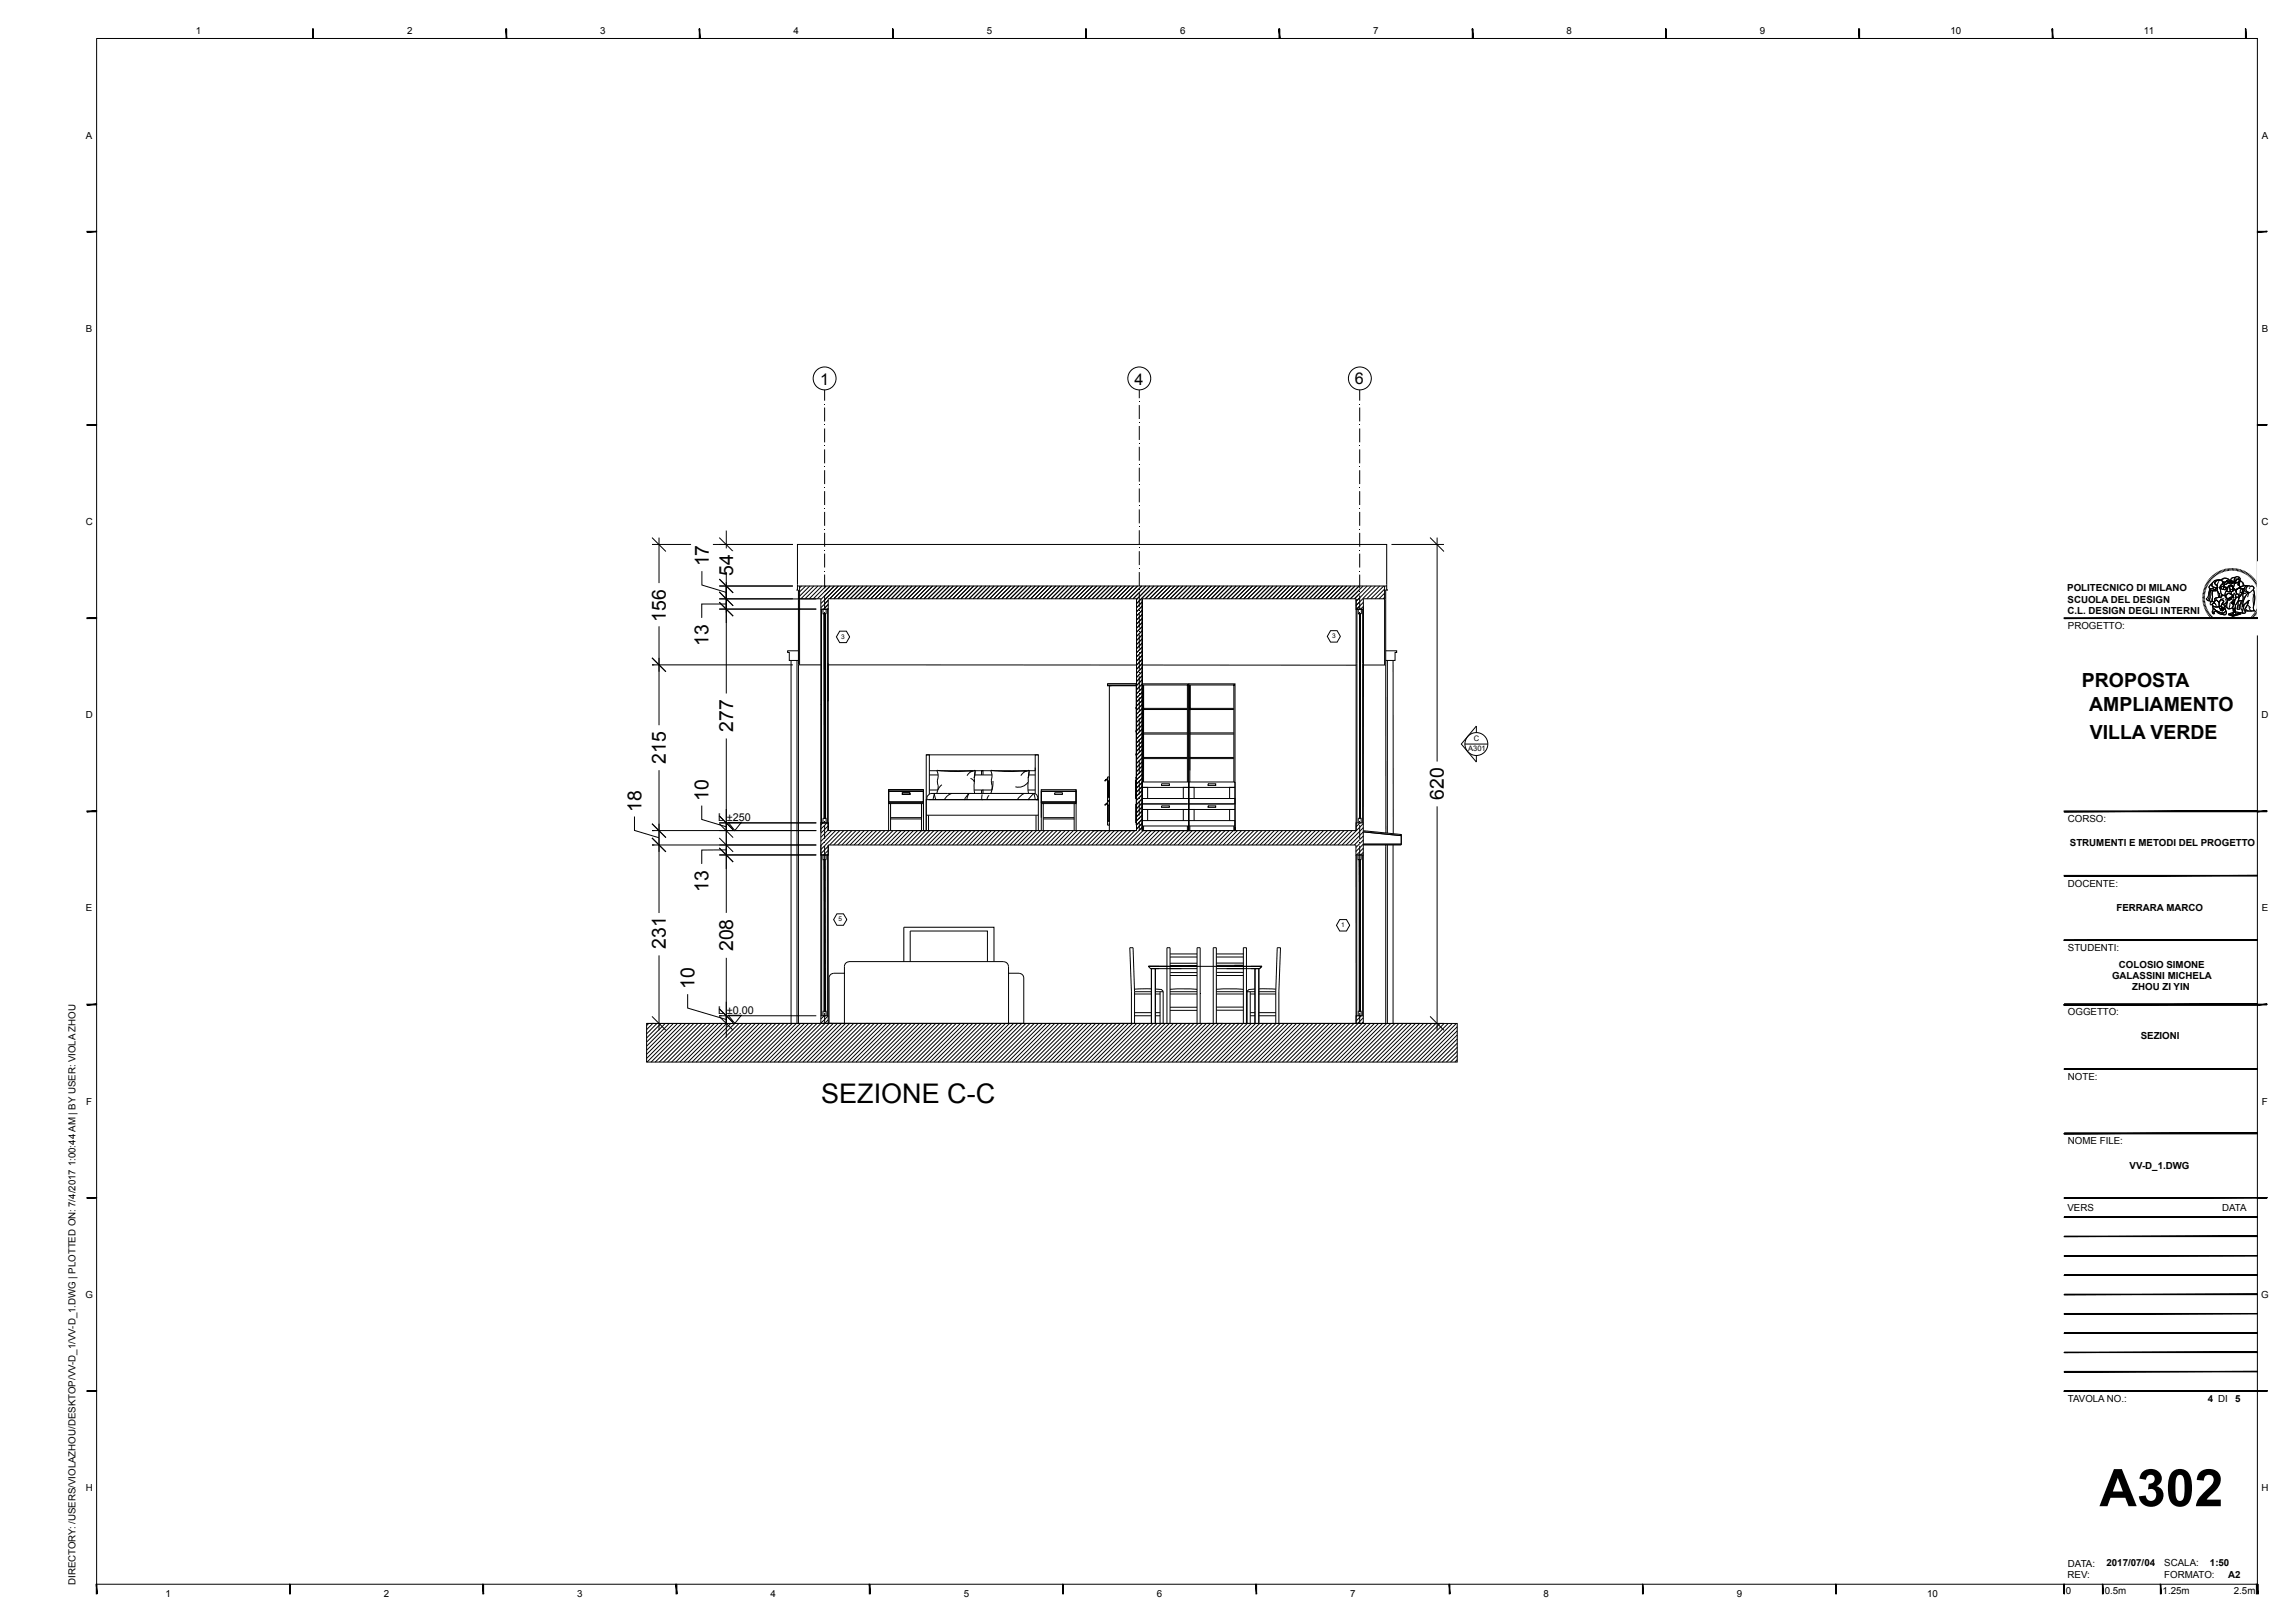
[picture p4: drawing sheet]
<svg xmlns="http://www.w3.org/2000/svg" width="594mm" height="420mm" viewBox="0 0 594 420" stroke-linecap="round" stroke-linejoin="round" font-family="sans-serif">
<defs><g id="words">
<text font-size="13.4" x="543.2" y="389.8">A302</text>
<text font-size="7" x="212.4" y="285.5">SEZIONE C-C</text>
<g font-size="5">
<text x="183.4" y="146.6" transform="rotate(-90 183.4 146.6)">17</text>
<text x="189.7" y="149.1" transform="rotate(-90 189.7 149.1)">54</text>
<text x="172.3" y="160.8" transform="rotate(-90 172.3 160.8)">156</text>
<text x="183.3" y="167.1" transform="rotate(-90 183.3 167.1)">13</text>
<text x="538.6" y="177.7">PROPOSTA</text>
<text x="540.5" y="184.1">AMPLIAMENTO</text>
<text x="189.7" y="189.4" transform="rotate(-90 189.7 189.4)">277</text>
<text x="540.7" y="191.2">VILLA VERDE</text>
<text x="172.3" y="197.6" transform="rotate(-90 172.3 197.6)">215</text>
<text x="183.3" y="207.2" transform="rotate(-90 183.3 207.2)">10</text>
<text x="373.5" y="207" transform="rotate(-90 373.5 207)">620</text>
<text x="165.9" y="210" transform="rotate(-90 165.9 210)">18</text>
<text x="183.3" y="230.7" transform="rotate(-90 183.3 230.7)">13</text>
<text x="172.3" y="245.5" transform="rotate(-90 172.3 245.5)">231</text>
<text x="189.7" y="246.2" transform="rotate(-90 189.7 246.2)">208</text>
<text x="179.7" y="256" transform="rotate(-90 179.7 256)">10</text>
</g>
<g font-size="4.2">
<text x="212.2" y="99.7">1</text>
<text x="293.5" y="99.6">4</text>
<text x="350.5" y="99.3">6</text>
</g>
<g font-size="2.8">
<text x="185.8" y="212.6">L ±250</text>
<text x="185.8" y="262.5">L ±0.00</text>
</g>
<g font-size="2.5">
<text x="50.7" y="8.8">1</text>
<text x="105.3" y="8.8">2</text>
<text x="155.3" y="8.8">3</text>
<text x="205.3" y="8.8">4</text>
<text x="255.3" y="8.8">5</text>
<text x="305.3" y="8.8">6</text>
<text x="355.3" y="8.8">7</text>
<text x="405.3" y="8.8">8</text>
<text x="455.3" y="8.8">9</text>
<text x="504.6" y="8.8">10</text>
<text x="554.7" y="8.8">11</text>
<text x="22.2" y="35.9">A</text>
<text x="585.2" y="35.9">A</text>
<text x="22.2" y="85.9">B</text>
<text x="585.2" y="85.9">B</text>
<text x="22.2" y="135.9">C</text>
<text x="585.1" y="135.9">C</text>
<text x="534.8" y="152.9">POLITECNICO DI MILANO</text>
<text x="534.9" y="155.9">SCUOLA DEL DESIGN</text>
<text x="534.9" y="159">C.L. DESIGN DEGLI INTERNI</text>
<text x="535" y="162.7">PROGETTO:</text>
<text x="22.2" y="185.9">D</text>
<text x="585.1" y="185.9">D</text>
<text x="535" y="212.7">CORSO:</text>
<text x="535.5" y="219">STRUMENTI E METODI DEL PROGETTO</text>
<text x="535" y="229.4">DOCENTE:</text>
<text x="22.2" y="235.8">E</text>
<text x="547.6" y="235.8">FERRARA MARCO</text>
<text x="585.2" y="235.8">E</text>
<text x="535" y="246.1">STUDENTI:</text>
<text x="548.2" y="250.5">COLOSIO SIMONE</text>
<text x="546.4" y="253.3">GALASSINI MICHELA</text>
<text x="551.6" y="256.3">ZHOU ZI YIN</text>
<text x="535" y="262.7">OGGETTO:</text>
<text x="553.8" y="269">SEZIONI</text>
<text x="535" y="279.4">NOTE:</text>
<text x="22.3" y="285.8">F</text>
<text x="585.2" y="285.8">F</text>
<text x="535" y="296.1">NOME FILE:</text>
<text x="550.9" y="302.5">VV-D_1.DWG</text>
<text x="534.9" y="313.4">VERS</text>
<text x="574.9" y="313.4">DATA</text>
<text x="22.1" y="335.8">G</text>
<text x="585" y="335.8">G</text>
<text x="535" y="362.9">TAVOLA NO.:</text>
<text x="571.2" y="362.9">4 DI</text>
<text x="578.3" y="362.9">5</text>
<text x="22.2" y="385.9">H</text>
<text x="585.1" y="385.9">H</text>
<text x="535" y="405.4">DATA:</text>
<text x="545" y="405.3">2017/07/04</text>
<text x="559.9" y="405.4">SCALA:</text>
<text x="571.7" y="405.3">1:50</text>
<text x="19.5" y="410.2" transform="rotate(-90 19.5 410.2)">DIRECTORY: /USERS/VIOLAZHOU/DESKTOP/VV-D_1/VV-D_1.DWG | PLOTTED ON: 7/4/2017 1:00:44 AM | BY USER: VIOLA ZHOU</text>
<text x="42.8" y="413.4">1</text>
<text x="99.3" y="413.4">2</text>
<text x="149.3" y="413.4">3</text>
<text x="199.3" y="413.4">4</text>
<text x="249.3" y="413.4">5</text>
<text x="299.3" y="413.4">6</text>
<text x="349.3" y="413.4">7</text>
<text x="399.3" y="413.4">8</text>
<text x="449.3" y="413.4">9</text>
<text x="498.6" y="413.4">10</text>
<text x="534.5" y="412.5">0</text>
<text x="534.9" y="408.3">REV:</text>
<text x="544.5" y="412.5">0.5m</text>
<text x="559.5" y="412.5">1.25m</text>
<text x="559.9" y="408.4">FORMATO:</text>
<text x="576.4" y="408.4">A2</text>
<text x="577.9" y="412.5">2.5m</text>
</g>
<g font-size="2">
<text x="381.3" y="191.9">C</text>
<text x="379.8" y="194.3">A301</text>
</g>
<g font-size="1.7">
<text x="217.7" y="165.3">3</text>
<text x="344.7" y="165.2">3</text>
<text x="216.9" y="238.4">5</text>
<text x="346.9" y="239.9">1</text>
</g>
</g></defs>
<g fill="none" stroke="#000" stroke-width=".26">
<path d="M25 10h559v400h-559zM213.3 100.9v2.8M213.3 105.5v3.6M213.3 110.9v3.6M213.3 116.3v3.6M294.7 100.9v2.1M294.7 104.8v3.6M294.7 110.2v3.6M294.7 115.6v3.6M351.8 100.9v2.8M351.8 105.5v3.6M351.8 110.9v3.6"/>
<path d="M351.8 116.3v3.6M168.7 139.1l3.6 3.6M170.5 139.1v11.8M186.1 139.1l3.6 3.6M187.9 137.3v4.6M213.3 121.7v3.6M213.3 127.1v3.6M213.3 132.5v3.6M213.3 137.9v3.6M294.7 121v3.6M294.7 126.4v3.6M294.7 131.8v3.6"/>
<path d="M294.7 137.2v3.7M351.8 121.7v3.6M351.8 127.1v3.6M351.8 132.5v3.6M351.8 137.9v3.6M370 139.1l3.6 3.6M371.8 139.1v58M168.7 140.9h36.4M181.6 147.8v3.6l6.3 1.9M186.1 155h26.3v2.7h1.9v-2.7h79.7v59.9h-79.7M186.1 151.6h19M186.1 149.8l3.6 3.6"/>
<path d="M186.1 153.2l3.6 3.6M186.1 157.6h25.1M186.1 155.8l3.6 3.6M187.9 151.6v3.4v-3.4M187.9 156.3h-6.4v3.6M187.9 155v2.6v-2.6M187.9 148.1v31.4M206.3 151.6h152.5M206.9 151.6v20.5M207.4 151.6l-.5 .5M208.4 151.6l-1.5 1.6M209.5 151.6l-2.6 2.7"/>
<path d="M210.5 151.6l-3.3 3.4M211.6 151.6l-3.3 3.4M212.5 157.7v55.2M212.7 151.6l-3.3 3.4M212.9 157.7v1.1h.8v-1.1M213.3 158.8h.2v53h-.2zM213.3 158.8v53M213.3 152l.4-.4-3.3 3.4M213.3 153.1l1.5-1.5-3.3 3.4M213.3 154.2l2.5-2.6-3.4 3.5M213.3 155.2l3.6-3.6-4.5 4.6M213.3 143.3v3.6"/>
<path d="M213.3 148.7v3.6M213.3 154.1v3.6M213.3 159.5v3.6M213.5 158.8v53M214.3 155.3l-1.9 1.9M214.3 156.4l-1.3 1.3M214.3 157.5l-.2 .2v55.2M218 151.6l-3.3 3.4M219 151.6l-3.3 3.4M220.1 151.6l-3.3 3.4M221.1 151.6l-3.3 3.4M222.2 151.6l-3.3 3.4"/>
<path d="M223.3 151.6l-3.4 3.4M224.3 151.6l-3.3 3.4M225.4 151.6l-3.3 3.4M226.5 151.6l-3.4 3.4M227.5 151.6l-3.3 3.4M228.6 151.6l-3.4 3.4M229.6 151.6l-3.3 3.4M230.7 151.6l-3.3 3.4M231.8 151.6l-3.3 3.4M232.8 151.6l-3.3 3.4M233.9 151.6l-3.3 3.4M234.9 151.6l-3.3 3.4"/>
<path d="M236 151.6l-3.3 3.4M237 151.6l-3.3 3.4M238.1 151.6l-3.3 3.4M239.2 151.6l-3.3 3.4M240.2 151.6l-3.3 3.4M241.3 151.6l-3.3 3.4M242.4 151.6l-3.4 3.4M243.4 151.6l-3.3 3.4M244.5 151.6l-3.3 3.4M245.6 151.6l-3.4 3.4M246.6 151.6l-3.3 3.4M247.7 151.6l-3.4 3.4"/>
<path d="M248.7 151.6l-3.3 3.4M249.8 151.6l-3.4 3.4M250.8 151.6l-3.3 3.4M251.9 151.6l-3.3 3.4M253 151.6l-3.3 3.4M254 151.6l-3.3 3.4M255.1 151.6l-3.3 3.4M256.1 151.6l-3.3 3.4M257.2 151.6l-3.3 3.4M258.3 151.6l-3.3 3.4M259.3 151.6l-3.3 3.4M260.4 151.6l-3.3 3.4"/>
<path d="M261.5 151.6l-3.4 3.4M262.5 151.6l-3.3 3.4M263.6 151.6l-3.4 3.4M264.6 151.6l-3.3 3.4M265.7 151.6l-3.3 3.4M266.8 151.6l-3.4 3.4M267.8 151.6l-3.3 3.4M268.9 151.6l-3.4 3.4M269.9 151.6l-3.3 3.4M271 151.6l-3.3 3.4M272.1 151.6l-3.3 3.4M273.1 151.6l-3.3 3.4"/>
<path d="M274.2 151.6l-3.3 3.4M275.2 151.6l-3.3 3.4M276.3 151.6l-3.3 3.4M277.3 151.6l-3.3 3.4M278.4 151.6l-3.3 3.4M279.5 151.6l-3.3 3.4M280.6 151.6l-3.4 3.4M281.6 151.6l-3.3 3.4M282.7 151.6l-3.4 3.4M283.7 151.6l-3.3 3.4M284.8 151.6l-3.3 3.4M285.9 151.6l-3.4 3.4"/>
<path d="M286.9 151.6l-3.3 3.4M288 151.6l-3.4 3.4M289 151.6l-3.3 3.4M290.1 151.6l-3.3 3.4M291.1 151.6l-3.3 3.4M292.1 155l3.3-3.4zM292.2 151.6l-3.3 3.4M293.1 155l3.3-3.4zM293.3 151.6l-3.3 3.4M294.2 155l3.3-3.4-3.5 3.6zM294.3 151.6l-3.3 3.4M294.7 158.6l.8-.7-1.5 1.5z"/>
<path d="M294.7 159.7l.8-.7-1.5 1.5zM294.7 142.6v3.6M294.7 148.1v3.5M294.7 153.4v3.6M294.7 158.8v3.6M295.3 155l3.3-3.4-4.6 4.6zM295.5 155h55.3v2.7h1.9v-2.7h5.5M295.5 155.8l-1.5 1.5zM295.5 156.8l-1.5 1.5zM299.7 151.6l-3.4 3.4M300.7 151.6l-3.3 3.4M301.8 151.6l-3.4 3.4"/>
<path d="M302.8 151.6l-3.3 3.4M303.9 151.6l-3.4 3.4M304.9 151.6l-3.3 3.4M306 151.6l-3.3 3.4M307.1 151.6l-3.4 3.4M308.1 151.6l-3.3 3.4M309.2 151.6l-3.3 3.4M310.2 151.6l-3.3 3.4M311.3 151.6l-3.3 3.4M312.4 151.6l-3.3 3.4M313.4 151.6l-3.3 3.4M314.5 151.6l-3.3 3.4"/>
<path d="M315.5 151.6l-3.3 3.4M316.6 151.6l-3.3 3.4M317.6 151.6l-3.3 3.4M318.7 151.6l-3.3 3.4M319.8 151.6l-3.3 3.4M320.9 151.6l-3.4 3.4M321.9 151.6l-3.3 3.4M323 151.6l-3.4 3.4M324 151.6l-3.3 3.4M325.1 151.6l-3.3 3.4M326.2 151.6l-3.4 3.4M327.2 151.6l-3.3 3.4"/>
<path d="M328.3 151.6l-3.3 3.4M329.3 151.6l-3.3 3.4M330.4 151.6l-3.3 3.4M331.4 151.6l-3.3 3.4M332.5 151.6l-3.3 3.4M333.6 151.6l-3.3 3.4M334.6 151.6l-3.3 3.4M335.7 151.6l-3.3 3.4M336.7 151.6l-3.3 3.4M337.8 151.6l-3.3 3.4M338.9 151.6l-3.3 3.4M340 151.6l-3.4 3.4"/>
<path d="M341 151.6l-3.3 3.4M342.1 151.6l-3.4 3.4M343.1 151.6l-3.3 3.4M344.2 151.6l-3.4 3.4M345.2 151.6l-3.3 3.4M346.3 151.6l-3.3 3.4M347.4 151.6l-3.3 3.4M348.4 151.6l-3.3 3.4M349.5 151.6l-3.3 3.4M350.5 151.6l-3.3 3.4M350.8 155v2.7h1.9v55.2M350.8 157.7v57.2"/>
<path d="M351 157.7v55.2M351.4 157.7h.8v1.1h-.8zM351.6 151.6l-3.3 3.4M351.7 158.8h.2v53h-.2zM351.7 158.8v53h.2v-53M351.8 143.3v3.6M351.8 148.7v3.6M351.8 154.1v3.6M351.8 159.5v3.6M352.5 157.7v55.2M352.7 151.6l-3.3 3.4M352.7 152.7l-2.3 2.3"/>
<path d="M352.7 155.8l-1.8 1.9M352.7 156.9l-.7 .8M353.7 151.6l-1 1.1M354.8 151.6l-4 4M355.8 151.6l-5 5.1M356.9 151.6l-3.3 3.4M358 151.6l-3.4 3.4M358.2 151.6v20.5M358.2 152.5l-2.5 2.5M358.2 153.5l-1.4 1.5M358.2 154.6l-.4 .4M360 140.9h13.6"/>
<path d="M569.7 154.7h.7M569.8 153.9l.7 .1M569.8 154.3h.7M569.8 153.6l.7 .1M569.9 153.2l.6 .1M570 152.9l.6 .1M570.1 152.5l.6 .2M570.2 152.2l.6 .2M570.3 151.9l.6 .2M570.4 151.5l.7 .3M570.5 155h-.7M570.5 155.3h-.7"/>
<path d="M570.5 155.6l-.7 .1M570.5 155.9l-.6 .2M570.6 151.2l.6 .3M570.6 156.3l-.6 .1M570.7 156.6l-.7 .2M570.8 150.9l.6 .3M570.8 156.9l-.6 .2M570.9 157.2l-.6 .2M570.9 150.6l.6 .3M571 157.5l-.6 .2M571.1 150.3l.6 .4M571.2 157.8l-.7 .3"/>
<path d="M571.3 158.1l-.6 .3M571.4 150l.5 .4M571.5 158.3l-.6 .4M571.6 149.7l.5 .5M571.6 152.3l.9 .1a.55 .55 0 0 0 1-.1l.1-.1 .1 .6-.4 .1a1.44 1.44 0 0 1-1.7-.4zM571.6 152.3l.1 .4M571.6 158.6l-.5 .4M571.8 151.4l.5-.3-.1 .3a.81 .81 0 0 0 1 .7l.3 .2a.56 .56 0 0 1-1 0l-.6 .1-.3-.2-.1-.3zM571.8 152.8l-.2 .5-.1 1.3-.4 .7 .4 .2M571.8 149.4l.5 .5M571.9 158.9l-.6 .4M572 152.9h.5l-.2 .4 .1 1.3-.2 1.1a.54 .54 0 0 1-.6-.3 .54 .54 0 0 1 .1-.7v-1z"/>
<path d="M572.1 152.8l-.1 .1a2.56 2.56 0 0 0-.3 2l-.2 .6 .7 .2M572.1 149.2l.4 .5M572.1 159.1l-.6 .5M572.3 151.1h-.1a1.09 1.09 0 0 0-.6 1.1l.3 .2h.6a.55 .55 0 0 0 1-.1l.1-.1M572.3 159.4l-.5 .5M572.3 156.4a1.29 1.29 0 0 0 1.8 .5M572.3 148.9l.5 .5M572.4 150.8l.8-.6 1.1-.1h-.2a.96 .96 0 0 0-1.1 .9l.4 .4h.2v.8l-.4-.1a.88 .88 0 0 1-1-.7zM572.5 153l.5-.1a.56 .56 0 0 1 .8 .4l.5 .7-.1 .5-.5 .2a.53 .53 0 0 0-.6 .1 .53 .53 0 0 0 0 .7l-.3 .4-.5-.5zM572.5 156.8l.7 .3 .9-.2 .2 .5 .3 .3-.1 .2 .2-.2 .3 .4-.2-.6 .3 .5-.1-.5 .4 .2-.8-.7 .4-.8 .3 .1 .3 1.1a.84 .84 0 0 1-.1 1.1 .84 .84 0 0 1-1.1 0l-1.1-.5-.6-.6zM572.5 156.8v.5l.8 .7 1.9 .8M572.5 159.6l-.5 .5"/>
<path d="M572.5 152.9l-.2 .6 .1 2.2M572.6 157.4l.5 .4a2.11 2.11 0 0 0 2.5 .6l.2-.4a.66 .66 0 0 1 0 1 .66 .66 0 0 1-.9 0l-.7-.2-1.1-.7-.4 .3a.2 .2 0 0 1 .1 .3 .2 .2 0 0 1-.3 0l-.2-.4zM572.6 148.7l.4 .5M572.6 157.4l-.1 .3a.63 .63 0 0 0-.2 .6 .63 .63 0 0 0 .5 .5v-.5l.3-.2 .3 .2a2.61 2.61 0 0 0 2.5 .6l.1-.5-.2-.4M572.7 159.9l-.4 .4M572.8 155.9a.52 .52 0 0 0-.8-.1 .52 .52 0 0 0 .1 .8 .71 .71 0 0 1 .6-.5 .71 .71 0 0 1 .7 .5l.1 .1M572.9 148.5l.4 .6M573 155.5l.2-.1a.72 .72 0 0 1 .9 .8v.7a1.27 1.27 0 0 1-1.8-.5l.7-.2-.2-.3zM573 154.9l1.2-.4 .3 .1a.54 .54 0 0 1 .7-.5 1.15 1.15 0 0 1 1.1 1.1 1.15 1.15 0 0 1-1 1.1l-.4-.1 .2-.3a.43 .43 0 0 0 0-.7 .43 .43 0 0 0-.7 .2l-.3 .5a.92 .92 0 0 0-1.1-.6zM573.2 148.3l.4 .6M573.3 150.4l.5-.2a.77 .77 0 0 1 1.2 .2 .77 .77 0 0 1-.5 1.1l-.3 .6 .2 .5a1.07 1.07 0 0 0 .6 1.3l.2 .2a.45 .45 0 0 0-.5 .1 .45 .45 0 0 0-.1 .4l-.5-.3 .2-.3-.7-1.5v-1.1h-.3a.52 .52 0 0 1-.3-.5 .52 .52 0 0 1 .3-.5zM573.3 155.2l.8 .7"/>
<path d="M573.4 155.3l-.4 .2-.2 .4 .2 .2M573.5 148.1l.3 .6M573.7 152.8l-2-.1-.2 .2a3.3 3.3 0 0 1-.7 2.2l.3 .2M573.8 147.9l.3 .6M573.8 153.2l.2 1.4M574 150.4l-.4 .8v1.3l.7 1.5a.34 .34 0 0 0-.2 .4 .34 .34 0 0 0 .5 .2 .34 .34 0 0 0 .1-.5h.5l-.2-.2a.81 .81 0 0 1-.5-1.1 1.38 1.38 0 0 1 .5-1.7 .92 .92 0 0 0-.4-1 .92 .92 0 0 0-1 0l-.8 .2-.5 .6-.1 .5a.81 .81 0 0 0 1 .7l.3 .1M574.1 147.8l.3 .6M574.2 154.5l-.8 .2a.37 .37 0 0 0-.4 .3 .37 .37 0 0 0 .2 .4M574.3 150.1h-.1a.81 .81 0 0 0-.9 .2 .81 .81 0 0 0-.1 1l.4 .1M574.4 155.4a.47 .47 0 0 1 .7-.1 .47 .47 0 0 1-.1 .8l-.4 .9 .8 .6-.4-.1 .1 .5-.3-.5 .1 .6-.2-.4-.2 .2 .1-.2-.4-.5a2.23 2.23 0 0 1 .2-1.8zM574.4 155.4a.47 .47 0 0 1 .7-.1 .47 .47 0 0 1-.1 .8l-.4 .8 .8 .7-.4-.1 .1 .5-.3-.5 .1 .6-.2-.4-.3 .2 .2-.2-.4-.5a2.23 2.23 0 0 1 .2-1.8zM574.4 147.6l.3 .6"/>
<path d="M574.5 151.5l.4-.3 .6-.1-.1 .5-1.1 .5zM574.6 151.9l.8-.2 .2 .2-.4 .1 .2 .5a.57 .57 0 0 1-.8-.6zM574.6 151.9l.1 .5 .7 .1M574.7 150.2l.1-.2a1.13 1.13 0 0 1 1.9 .4l-.6-.1-.5 .4-.6-.2M574.7 147.5l.3 .6M574.9 149.9l.5-.3 .9 .2a.39 .39 0 0 1 .4 .2 .39 .39 0 0 1-.1 .5l-.5-.2-.4 .4-.5-.1-.5-.4zM575 150.5l.7 .2 .5-.5 .3 .3-.2 .5-.4 .2-.4-.1-.6 .1zM575.1 147.4l.2 .6M575.2 154.1l.6 .2 .4 .6 .1 .6-.4 .5M575.3 152h.8l-.2 .1a.39 .39 0 0 1-.2 .5 .39 .39 0 0 1-.5-.1 .39 .39 0 0 1 .1-.5zM575.3 156.4l.3 1a.79 .79 0 0 1 .1 .9 .79 .79 0 0 1-.9 .3M575.3 151.7l.3 .2"/>
<path d="M575.4 151.4v.2l-1.1 .5M575.4 155l-.7 .1M575.4 147.2l.2 .7M575.5 151.1l-.3 .5M575.6 154.6l.7 .6M575.7 151.9l.4 .1-.2 .1a.39 .39 0 0 1-.2 .5 .39 .39 0 0 1-.5-.1 .39 .39 0 0 1 .1-.6h.4l-.2 .2M575.7 155.1a.69 .69 0 0 1 .2 .9 .69 .69 0 0 1-.9 .2M575.8 154.3v-.3a1.04 1.04 0 0 1 1.9 .3l-.2 .3-.3-.1-1 .4 .3 .3a.7 .7 0 0 0 .9-.6 .42 .42 0 0 0 .2-.4 .42 .42 0 0 0-.3-.4l-1-.2-.5 .7-.2-.1v-.5l.5-.8 .2 .2h1.1l.5-.4v-.3l.6 .2v.4a.89 .89 0 0 1-.1 1.1l.1 .6a.7 .7 0 0 1-.7 .6l-.2 .6h-.4l.3 .3 .3-.1-.1 .4 .3-.2-.4 .9a.98 .98 0 0 1-1.4 .1l-.4-.4 .3-.6 .2-1.1M575.8 154l.6-.4h.6l.4 .3 .2 .6a1.01 1.01 0 0 0-1.1 .5h-.4zM575.8 156.9l.8 .7M575.8 147.2l.1 .6M576 151l.1 .1"/>
<path d="M576.1 156.3v.9M576.1 152.9l-.4 .4-.1 .9M576.1 150.6l.2 .1M576.1 147.1l.2 .7M576.1 150.7h.1M576.2 154.9l1.1-.4-.1 .2a.46 .46 0 0 1-.6 .5l-.3-.1zM576.3 155.8l-.4 1-.4 .3M576.3 155.1h.1M576.5 150.8l.9-.1a.32 .32 0 0 1-.2 .4 .32 .32 0 0 1-.4-.3zM576.5 151.7l.3-.2 .5-.1 .5 .8a.31 .31 0 0 1 .2 .4 .31 .31 0 0 1-.4 .1l-.1-.2a.57 .57 0 0 0 0-.7 .57 .57 0 0 0-.8-.1v.2a.7 .7 0 0 1 0 1.2 .45 .45 0 0 1-.6-.2 .45 .45 0 0 1 .2-.6zM576.5 147.1l.1 .7M576.5 150.5l-.2 .5-.4 .2-.4-.1-.6 .1"/>
<path d="M576.6 158.8l2-.4 1.1 .2-2 .6zM576.6 158.8l1.1 .4v.3l-1.1-.4zM576.6 158.8a6.1 6.1 0 0 1 3.1-.2l-2 .6zM576.8 151.6a.75 .75 0 0 1 .8 .3 .75 .75 0 0 1 .1 .8 .5 .5 0 0 1-.8 .4zM576.9 147v.7M576.9 150.6a.39 .39 0 0 1 .5-.3 .39 .39 0 0 1 .2 .6l-.1 .1M576.9 155.1h.1M576.9 150.4h.6l.2 .4-.2 .2-.2-.4h-.4zM576.9 156l-.3 1.6 1.1-.2M577 154.7l.2 .1M577 155l.1 .1M577.1 154.8h-.1"/>
<path d="M577.1 151.8v.1M577.2 151.8l-.2 .1M577.2 147v.7M577.3 150.8l-.4-.2-.4 .2h.2a.41 .41 0 0 0 .4 .3 .41 .41 0 0 0 .4-.3l-.3-.2 .1 .2M577.3 153.1v.7M577.4 154.6a.57 .57 0 0 1-.4 .6 .57 .57 0 0 1-.7-.2M577.4 151.6l.2 .3-.1 .1M577.5 151.8a.44 .44 0 0 0-.6-.2 .44 .44 0 0 0 0 .7v.1a.47 .47 0 0 1-.1 .8 .47 .47 0 0 1-.7-.5l.1-.2a1.08 1.08 0 0 1 .7-1l.5-.1 .4 .8a.3 .3 0 0 1 .1 .4 .3 .3 0 0 1-.3 .1l-.1-.2M577.5 147v.7M577.6 152.1l-.2 .1M577.6 151.9l.1 .3a.38 .38 0 0 1-.3 .4 .38 .38 0 0 1-.4-.1h-.1M577.6 152.8l-.2 .3h-.5"/>
<path d="M577.7 159.2l2-.6v.3l-2 .6zM577.7 159.2v.3M577.7 150.8l.2-.1 .1 .4-.2 .9M577.8 155.3l.4-.1-.5 1.3 .1-.4-.3 .1-.3-.3h.4zM577.8 156l-.1 .5 .3-.2M577.8 150.4l.2 .4M577.9 152.4l-.2-.5 .3-.8-.5-.7a.46 .46 0 0 1-.3-.6 .46 .46 0 0 1 .6-.3h.5l-.3 .7 .1 .8 .2-.1 .1-.4a.39 .39 0 0 0 .3 .4 .39 .39 0 0 0 .4-.2l-.1 .6 .3-.1 .3 .7-1.1 .7M577.9 147v.7M578 155.7l-.2 .3-.1-.2M578 153.4l-.2 1.3M578 152.6l.4 .2M578.1 157.4h.1l.2 1-.3-.5-.4 .6z"/>
<path d="M578.1 154.6a.58 .58 0 0 0-.4 .8M578.2 155.2a.72 .72 0 0 0-.7 .7l-.3 .1 .3 .2 .2-.1M578.2 153.5l-.4 .8M578.3 147l-.1 .7M578.3 149.5a.78 .78 0 0 0-1.1 .7M578.4 149.4a.72 .72 0 0 1 .8 0 .72 .72 0 0 1 .3 .8l-.2 .9-.2 .3v-.7l.3-.4-.3-.5a.93 .93 0 0 0-.8 1.2h-.2l-.1-.8zM578.4 150.5a.39 .39 0 0 0 .3 .4 .39 .39 0 0 0 .4-.2M578.4 149.4v-.1a.76 .76 0 0 1 1.1 .7l-.1 .8a.36 .36 0 0 1 0 .4 .36 .36 0 0 1-.4 .1l.4-1.1a.36 .36 0 0 0-.2-.4 .36 .36 0 0 0-.5 .1l-.2 .1-.2 .9-.2 .1-.1-.8zM578.5 152.6l.4-.3 .7-.1a.77 .77 0 0 1 .9 1l-.3 .3a.88 .88 0 0 1-.9 .5 .88 .88 0 0 1-.8-.7zM578.5 150l.6-.3 .3 .6-.3 .4a.45 .45 0 0 1-.6-.1 .45 .45 0 0 1 0-.6zM578.5 154.6l.9-.2-.3 1-.8 1.2v.7v.2l-.2-.1-.3 .6-.2-.9zM578.5 150.2l.3 .1"/>
<path d="M578.5 154.6l-.9 2.5 .2 .9 .4-.6 .2 1.4-.3-.9-.4 1 .1-.9M578.6 150.7h.1M578.6 153.6l-.3 .5 .2 .5 1-.2 .4-.6M578.6 147.1l-.1 .7M578.7 150.6h.1M579 150.4l.2 .1M579 147.2l-.2 .6M579.1 155.5l.7-.1-.5 1.8a.25 .25 0 0 1 .2 .3 .25 .25 0 0 1-.4 .2l-.3-.1zM579.1 150.4v.1M579.3 151.2l.3 .7M579.3 147.2l-.2 .7M579.3 153.7h.1"/>
<path d="M579.4 152.1l.8-.5h1l-.4 .3-.3 .6zM579.4 154.4l-.3 1-.8 1.2v.9M579.5 150.3l.8 .6 .4 .6-.4 .1a.63 .63 0 0 1-.9 .1 .63 .63 0 0 1 0-.9zM579.5 153.6l-.4 .1M579.5 150.3l.7 .5 .2 .4M579.5 153.9l-.1 .1M579.6 147.3l-.1 .7M579.7 158.6v.3l-2 .6-1.1-.4v-.3M579.8 155.5l-.2 .8a1 1 0 0 0-.1 1.3h-.7l.2-1v-1.1M580 153.6h.4l-.2 .6a.78 .78 0 0 1 .1 .9 .78 .78 0 0 1-.8 .4h-.5l.4-1.1zM580 147.5l-.2 .6M580.1 153.3l-.1 .4"/>
<path d="M580.1 152.3l.4 .2 .1 .2M580.1 151.1l.6 .4M580.2 155.4l-1.1 .1M580.2 156.8a.23 .23 0 0 0-.1 .3 .23 .23 0 0 0 .3 .1M580.3 147.6l-.2 .6M580.4 153.6l-.1 1.3-.2 .9a1.67 1.67 0 0 0 .1 2.2M580.5 156.5l1.1-1v.7l-.8 1.8a.4 .4 0 0 1 .1 .5 .4 .4 0 0 1-.5 .1l-.2 .1-.1-.4zM580.5 152.5a1.07 1.07 0 0 1 1.7-.8 .57 .57 0 0 1 .8 .2 .57 .57 0 0 1-.2 .8l-.3 .3a1.06 1.06 0 0 1-1 .5 1.06 1.06 0 0 1-.9-.8M580.6 152.7l-.6 .9a.81 .81 0 0 1-.7 .4 .81 .81 0 0 1-.7-.5 .78 .78 0 0 1 .2-1 .78 .78 0 0 1 1 0l-.3 .4v.5l.2-.1a.62 .62 0 0 0 .4-.7 .62 .62 0 0 0-.7-.4h-.3a.66 .66 0 0 0-.6 .9M580.6 154.3l.1 .6M580.7 147.7l-.3 .6M581 147.9l-.3 .6"/>
<path d="M581 153.5l-.8 .1M581.1 157.7l.6 .4M581.3 151.6h-1.1l-.8 .5M581.3 148.1l-.3 .5M581.5 156.5l.8 .9M581.5 153.5l-1 1.7-.4 1.7 1.5-1.4 .5-.1M581.6 151.6l.7 .2a.52 .52 0 0 1 .6 .1 .52 .52 0 0 1 .1 .6l.1 .5a8.6 8.6 0 0 1-.1 4.4l.2 .7h-1.7a.47 .47 0 0 1-.5 0 .47 .47 0 0 1-.3-.4l.7-1.2 .2-1-1.5 1.4a5.7 5.7 0 0 1 1.5-3.4l.4-.2a.94 .94 0 0 1-.9-.7 .94 .94 0 0 1 .5-1zM581.6 151.6a.92 .92 0 0 0-.5 1 .92 .92 0 0 0 .9 .7M581.6 148.3l-.4 .5M581.6 155.5v.7l-.8 1.8a.42 .42 0 0 1 .1 .5 .42 .42 0 0 1-.5 .2 .46 .46 0 0 1-.2-.8l.3-1.3M581.8 153.5l-.3 1M581.9 156.9l.1 .8 .5 .4"/>
<path d="M581.9 148.4l-.4 .6M582 159.9l.4 .6M582.1 152l-.2 .3M582.2 148.7l-.4 .5M582.2 159.7l.5 .5M582.4 148.9l-.4 .5M582.4 159.5l.5 .5M582.7 159.3l.5 .4M582.7 149.2l-.5 .4M582.9 159l.5 .4M583 153.6v3.4M583 149.4l-.5 .5"/>
<path d="M583 152.5a10.2 10.2 0 0 1 0 5l.2 .6-2.4-.1M583.1 158.8l.5 .4M583.2 149.7l-.5 .4M583.2 158.5l.6 .4M583.4 149.9l-.5 .4M583.4 158.2l.6 .4M583.6 158l.6 .3M583.6 150.2l-.5 .4M583.7 157.7l.6 .3M583.8 150.5l-.5 .4M583.9 157.4l.6 .2M584 157.1l.6 .2"/>
<path d="M584.1 150.8l-.6 .3M584.1 156.7l.6 .2M584.2 156.4l.6 .2M584.2 151.1l-.6 .3M584.3 156.1l.6 .2M584.3 155.8l.7 .1M584.3 151.4l-.5 .3M584.3 155.5h.7M584.4 154.9h.7M584.4 154.6h.7M584.4 155.2h.7M584.5 151.8l-.6 .2"/>
<path d="M584.6 152.1l-.6 .2M584.7 152.5l-.6 .1M584.9 152.8l-.7 .2M584.9 153.1l-.6 .2M585 153.5l-.7 .1M585 153.8l-.7 .1M585.1 154.2h-.7M168.7 172.1h36.4M168.7 170.2l3.6 3.6M170.5 162.1v25.6M204.7 170.9v93.9M206.2 170.9v93.9"/>
<path d="M206.6 168.4h-2.8v.4h.4v2.1h2.4M206.6 172.1h5.8M213.3 164.9v3.6M213.3 170.3v3.6M213.3 175.7v3.6M214.3 171.7v43.2M214.3 172.1h79.7M217.2 163.3h1.8l.8 1.5-.8 1.5h-1.8l-.8-1.5zM286.5 177h7.5v.4h-7.5zM286.9 177.4h.6h-.6l.1 24.1M294 177.2v36.3M294 177.2v36.3z"/>
<path d="M294 179.8v.1M294 179.7h.1M294 179.5h.1M294 179.3v.1M294 179.1v.1M294 179h.1M294 178.8h.1M294 178.6v.1M294 178.4h.1M294 178.2v.1M294 178.1h.1M294 177.9h.1"/>
<path d="M294 177.7h.1M294 177.5v.1M294 177.3v.1M294 177.2h.1M294 177h-7.5v.4h7.5M294.7 160.8l.8-.8-1.5 1.5zM294.7 161.8l.8-.7-1.5 1.5zM294.7 162.9l.8-.8-1.5 1.5zM294.7 171.4l.8-.8-1.5 1.5zM294.7 174.6l.8-.8-1.5 1.5zM294.7 177.7l.8-.7-1.5 1.5zM294.7 178.8l.8-.7-1.5 1.4z"/>
<path d="M294.7 179.8l.8-.7-1.5 1.5zM294.7 164.2v3.6M294.7 169.6v3.6M294.7 175v3.6M295.5 177.3h12h-.3v25.1M295.5 163.2l-1.5 1.5M295.5 164.3l-1.5 1.4M295.5 165.3l-1.5 1.5M295.5 166.4l-1.5 1.5M295.5 167.4l-1.5 1.5M295.5 168.5l-1.5 1.5M295.5 169.6l-1.5 1.5z"/>
<path d="M295.5 171.7l-1.5 1.5zM295.5 172.7l-1.5 1.6zM295.5 174.8l-1.5 1.6zM295.5 175.9l-1.5 1.5zM295.5 172.1h55.3M295.8 177.3v25.1M307.5 177.3h12h-.3v25.1M307.8 177.3v25.1M344.2 163.2h1.7l.9 1.5-.9 1.5h-1.7l-.8-1.5zM351.8 164.9v3.6M351.8 170.3v3.6M351.8 175.7v3.6"/>
<path d="M352.7 172.1h5.8M358.5 168.4h2.8v.4h-.4v2.1h-2.4M358.9 170.9v44.7M360.4 170.9v44.8M573 160.1l-.5 .5M573.3 160.2l-.5 .6M573.5 160.5l-.4 .5M573.8 160.6l-.4 .6M574.1 160.8l-.4 .6M574.4 160.9l-.3 .7M574.7 161.1l-.3 .6M575 161.2l-.3 .6"/>
<path d="M575.2 161.3l-.2 .6M575.5 161.4l-.1 .7M575.9 161.5l-.2 .6M576.2 161.6l-.1 .6M576.5 161.6l-.1 .7M576.9 161.6l-.1 .7M577.2 161.6v.7M577.5 161.6v.7M577.8 161.6l.1 .7M578.1 161.6l.1 .7M578.5 161.6v.6M578.8 161.5l.1 .7"/>
<path d="M579.1 161.4l.2 .7M579.4 161.3l.2 .7M579.7 161.3l.2 .6M580 161.1l.3 .7M580.3 161l.3 .6M580.6 160.9l.3 .6M580.9 160.7l.4 .6M581.2 160.5l.4 .6M581.5 160.4l.4 .5M581.7 160.2l.4 .5M170.5 199.3v37M187.9 191.1v23.6"/>
<path d="M212.4 182.3v30.6M213.3 181.1v3.6M213.3 186.5v3.6M213.3 191.9v3.6M213.3 197.3v3.6M214.1 181.3h.2v-23.6h-1.9v24.6h.1M239.6 195.3h.8v10.2M240.4 199.4h2M242.4 199.4l.3 1.5-.2 1.3 .2 1.1-.1 1.1h-2.2M242.4 199.3l4.6 .4 4.5-.3M242.8 199.4h8.9M252.3 199.3l-.3 2.1"/>
<path d="M252.3 199.3l-.7 .3h-.8M252.3 199.3l-.3 4.1 .1 1.9M252.3 199.4a2.71 2.71 0 0 0-2.1 1.3M252.3 199.4h13.4M256.3 199.4l.3 1-.2 1.5M256.4 199.3l4.5 .4 4.6-.3M264.8 199.6h.7l.7-.3-.2 2.1M267.8 198.6v.8h-1.6M268.6 195.3h-.8v10.1M293.9 183v.4M293.9 189v.5M293.9 195v.5"/>
<path d="M294 200h.1M294 199.8h.1M294 199.6v.1M294 199.4v.1M294 199.2v.1M294 199.1h.1M294 198.9h.1M294 198.7v.1M294 198.5v.1M294 198.3v.1M294 198.2h.1M294 198h.1"/>
<path d="M294 197.8v.1M294 197.6v.1M294 197.5h.1M294 197.3h.1M294 197.1v.1M294 196.9h.1M294 196.7v.1M294 196.6h.1M294 196.4h.1M294 196.2v.1M294 196v.1M294 195.8v.1"/>
<path d="M294 195.7h.1M294 195.5h.1M294 195.3h.1M294 195.1v.1M294 195h.1M294 194.7v.1M294 194.6h.1M294 194.4h.1M294 194.2v.1M294 194v.1M294 193.9h.1M294 193.7h.1"/>
<path d="M294 193.5v.1M294 193.3v.1M294 193.1v.1M294 193h.1M294 192.8h.1M294 192.6v.1M294 192.4v.1M294 192.2v.1M294 192.1h.1M294 191.9h.1M294 191.7h.1M294 191.5v.1"/>
<path d="M294 191.4h.1M294 191.2h.1M294 191h.1M294 190.8h.1M294 190.6v.1M294 190.5h.1M294 190.3h.1M294 190.1h.1M294 189.9v.1M294 189.7v.1M294 189.5v.1M294 189.4h.1"/>
<path d="M294 189.2h.1M294 189v.1M294 188.8v.1M294 188.6v.1M294 188.5h.1M294 188.3v.1M294 188.1v.1M294 187.9v.1M294 187.8h.1M294 187.6h.1M294 187.4v.1M294 187.2v.1"/>
<path d="M294 187v.1M294 186.9h.1M294 186.7h.1M294 186.5h.1M294 186.3v.1M294 186.2h.1M294 185.9v.1M294 185.8h.1M294 185.6h.1M294 185.4v.1M294 185.2v.1M294 185v.1"/>
<path d="M294 184.9h.1M294 184.7v.1M294 184.5v.1M294 184.3v.1M294 184.2h.1M294 184h.1M294 183.8v.1M294 183.6v.1M294 183.4v.1M294 183.3h.1M294 183.1h.1M294 182.9v.1"/>
<path d="M294 182.7v.1M294 182.6h.1M294 182.4h.1M294 182.2v.1M294 182h.1M294 181.8v.1M294 181.7h.1M294 181.5h.1M294 181.3h.1M294 181.1v.1M294 180.9v.1M294 180.7v.1"/>
<path d="M294 180.6h.1M294 180.4h.1M294 180.2v.1M294 180v.1M294.7 180.9l.8-.7-1.5 1.5zM294.7 182l.8-.8-1.5 1.5zM294.7 189.4l.8-.8-1.5 1.6M294.7 190.5l.8-.8-1.5 1.5zM294.7 193.6l.8-.7-1.5 1.5zM294.7 196.8l.8-.7-1.5 1.5zM294.7 197.9l.8-.7-1.5 1.4zM294.7 198.9l.8-.7-1.5 1.5z"/>
<path d="M294.7 200l.8-.7-1.5 1.5zM294.7 189.4l-.7 .8M294.7 180.4v3.6M294.7 185.9v3.6M294.7 191.2v3.6M294.7 196.6v3.6M295.5 182.3l-1.5 1.5M295.5 183.4l-1.5 1.4M295.5 184.4l-1.5 1.5M295.5 185.5l-1.5 1.5M295.5 186.5l-1.5 1.5M295.5 187.6l-1.5 1.5z"/>
<path d="M295.5 190.8l-1.5 1.5zM295.5 191.8l-1.5 1.5zM295.5 193.9l-1.5 1.6zM295.5 195l-1.5 1.5zM295.8 183.3v.3h11.4M295.8 189.7h11.4M295.8 190h11.4M295.8 196h11.4M295.8 196.3h11.4M307.2 183.3h-11.4v-6v22.1M307.8 183.3v.3h11.4M307.8 189.7h11.4"/>
<path d="M307.8 190h11.4M307.8 196h11.4M307.8 196.3h11.4M319.2 183.3h-11.4v-6v22.1M351.8 181.1v3.6M351.8 186.5v3.6M351.8 191.9v3.6M351.8 197.3v3.6M378.9 192.5h6.1M382 189.5v-1.6l-3.9 4.6 3.9 4.7v-1.7M164.1 211.3v3.6l6.4 1.9M168.7 214.9h42.5"/>
<path d="M168.7 218.7h42.5M168.7 213.2l3.6 3.6M168.7 216.8l3.6 3.6M181.5 208.5v3.6l6.4 1.9M186.1 212.9h25.1M186.1 211.1l3.6 3.6M186.1 216.8l3.6 3.6M186.1 219.4l3.6 3.7M186.1 213.2l3.6 3.6M187.9 219.9l-6.4 .1v3.6M187.9 218.7v2.5v-2.5M187.9 212.9v2v-2"/>
<path d="M187.9 214.9v3.8M187.9 219.4v16.8M188.4 212.8h3.4l-1.7 2.1zM212.4 218.7v2.5h1.9v-2.5M212.9 212.9l-.5 .6M212.9 211.8h.8v1.1h-.8zM213.3 218.9l-.9 .9M213.3 202.7v3.6M213.3 208.1v3.6M213.3 213.5v3.6M213.3 218.9v3.6M213.9 212.9l-1.5 1.7"/>
<path d="M214.3 214.9v-2h-1.9v8.3h1.9v-2.5M214.3 218.7h136.5v2.5h1.9v-2.5M214.3 213.7l-1.9 1.9M214.3 214.8l-1.9 1.9M214.3 219l-1.9 1.9M215.1 214.9l-2.7 2.8M216.2 214.9l-3.8 3.9M217.2 214.9l-3.9 4M218.3 214.9l-3.7 3.8M219.4 214.9l-3.7 3.8M220.4 214.9l-3.7 3.8M221.5 214.9l-3.7 3.8"/>
<path d="M222.5 214.9l-3.7 3.8M223.6 214.9l-3.7 3.8M224.7 214.9l-3.7 3.8M225.7 214.9l-3.7 3.8M226.8 214.9l-3.7 3.8M227.9 214.9l-3.8 3.8M228.9 214.9l-3.7 3.8M229.9 214.9v-10.5h9v10.5M229.9 204.4v.4h9h-9v-.4h9M229.9 204.8h9v2.8h-9zM229.9 204.8h9v2.7h-9zM230 214.9l-3.7 3.8"/>
<path d="M230.4 211.6h8M230.4 211.9h8M230.4 208v6.9M231 214.9l-3.6 3.8M232.1 214.9l-3.7 3.8M233.2 214.9l-3.7 3.8M233.4 205.2h2v.4h-2zM234.2 214.9l-3.7 3.8M235.3 214.9l-3.7 3.8M236.3 214.9l-3.7 3.8M237.4 214.9l-3.7 3.8M238.4 208v6.9"/>
<path d="M238.4 214.9l-3.6 3.8M238.9 208h-9v-.4h9v4M239.5 214.9l-3.7 3.8M239.6 211h29M240.2 206.9h28.4h-.6M240.2 211v3.9M240.4 200.5h2.3M240.6 214.9l-3.7 3.8M241.6 214.9l-3.7 3.8M241.7 205.3l.4 1.7M241.7 205.3l-.3 1.7M242.7 214.9l-3.7 3.8"/>
<path d="M243.7 203.1l-1 1.2-.3 1M243.8 214.9l-3.7 3.8M244.8 214.9l-3.7 3.8M245.9 214.9l-3.7 3.8M246.3 205.3l-.9 .4-1.1 1.2M247 214.9l-3.8 3.8M248 214.9l-3.7 3.8M249.1 214.9l-3.8 3.8M250.1 214.9l-3.7 3.8M250.1 207l.6-1.6-1.2 1.6M251.1 201.5a1.23 1.23 0 0 1 1 .9M251.2 214.9l-3.7 3.8"/>
<path d="M252 204.4h4.6M252.2 214.9l-3.6 3.8M252.2 200.5h4.5M253.3 214.9l-3.7 3.8M253.9 200.5v-1.1h.4v1.1M253.9 206.9h.4M253.9 204.4v.9M254.1 205.6l-.1 1.4M254.1 204.4h.2v.9M254.4 214.9l-3.7 3.8M255.4 214.9l-3.7 3.8M255.9 205.8l-.4 .5-.1 .7"/>
<path d="M256.5 214.9l-3.7 3.8M256.5 201.9l.2 1.7-.1 .8M256.9 202.1l-.1 1.6-.5 1.6M257.5 214.9l-3.6 3.8M258.6 214.9l-3.7 3.8M259.7 214.9l-3.7 3.8M260.7 214.9l-3.7 3.8M261.8 214.9l-3.7 3.8M262.9 214.9l-3.8 3.8M263.9 214.9l-3.7 3.8M264.1 200.7a2.87 2.87 0 0 1 2.2-1.4l-.4 4.1 .2 1.9M265 205.3l-.8 .5-1 1.1"/>
<path d="M265 214.9l-3.7 3.8M266 204.4h1.8M266 202.4a2.96 2.96 0 0 1-3.3 1.2M266 214.9l-3.7 3.8M266.2 200.5h1.6M267.1 214.9l-3.7 3.8M267.4 205.3l-1.5 1.7M267.4 205.3a.97 .97 0 0 1 1 1M267.4 205.3h-26.6l-.3 .2a1.38 1.38 0 0 0-.7 1.4M267.4 205.3l.4 1.7M268 211v3.9M268.2 214.9l-3.8 3.8"/>
<path d="M268.5 206.3v.6M268.6 206.9v-11.6h-29v19.6v-8h29v8M269.2 214.9l-3.7 3.8M269.4 214.9v-10.5h9v10.5M269.4 208h9v-.4h-9v4M269.4 204.8h9v2.8h-9zM269.4 204.8h9v2.7h-9zM269.9 211.6h8M269.9 211.9h8M269.9 208v6.9M270.3 214.9l-3.7 3.8M271.3 214.9l-3.6 3.8"/>
<path d="M272.4 214.9l-3.7 3.8M272.9 205.2h1.9v.4h-1.9zM273.5 214.9l-3.7 3.8M274.5 214.9l-3.7 3.8M275.6 214.9l-3.7 3.8M276.6 214.9l-3.7 3.8M277.7 214.9l-3.7 3.8M277.9 208v6.9M278.4 204.4v.4h-9M278.7 214.9l-3.6 3.8M279.8 214.9l-3.7 3.8M280.9 214.9l-3.7 3.8"/>
<path d="M282 214.9l-3.8 3.8M283 214.9l-3.7 3.8M284.1 214.9l-3.7 3.8M285.1 214.9l-3.7 3.8M286.2 214.9l-3.7 3.8M286.5 207.8l-.7 .5 .7-.3M286.5 201.5l-.7 .5 .7-.2M286.5 212.5h.5M286.5 207.3h.5M286.5 208.4h.5M286.5 206.2h.5M286.5 202.1h.5"/>
<path d="M286.7 206.2v-4.1v4.1M286.7 208.4v4.1M287 206.7v-5.6h-.5v12.4h.5v-6.2M287 206.6v-.4h-.5v1.1h.5v-.7M287 207.3v5.4M287 213v1.9M287 206.7v1.3M287.3 214.9l-3.8 3.8M288.3 214.9l-3.7 3.8M289.4 214.9l-3.7 3.8M290.4 214.9l-3.7 3.8M291.5 214.9l-3.7 3.8"/>
<path d="M292.5 214.9l-3.6 3.8M293.6 214.9l-3.7 3.8M293.8 201.8v4.9M293.8 208v5M293.9 201.1v.4M294 213.2v.1M294 213.1h.1M294 212.9h.1M294 212.7v.1M294 212.5v.1M294 212.4h.1M294 212.2h.1"/>
<path d="M294 212v.1M294 211.8v.1M294 211.6v.1M294 211.5h.1M294 211.3h.1M294 211.1v.1M294 210.9v.1M294 210.7v.1M294 210.6h.1M294 210.4h.1M294 210.2h.1M294 210v.1"/>
<path d="M294 209.9h.1M294 209.7h.1M294 209.5h.1M294 209.3h.1M294 209.1v.1M294 209h.1M294 208.8h.1M294 208.6h.1M294 208.4v.1M294 208.2v.1M294 208v.1M294 207.9h.1"/>
<path d="M294 207.7h.1M294 207.5v.1M294 207.3v.1M294 207.1v.1M294 207h.1M294 206.8v.1M294 206.6v.1M294 206.4v.1M294 206.3h.1M294 206.1h.1M294 205.9v.1M294 205.7v.1"/>
<path d="M294 205.5v.1M294 205.4h.1M294 205.2h.1M294 205h.1M294 204.8v.1M294 204.6v.1M294 204.4v.1M294 204.3h.1M294 204.1h.1M294 203.9v.1M294 203.8h.1M294 203.5v.1"/>
<path d="M294 203.4h.1M294 203.2v.1M294 203v.1M294 202.7h.1M294 202.5h.1M294 202.3v.1M294 202.1v.1M294 201.9v.1M294 201.8h.1M294 201.6h.1M294 201.4v.1M294 201.2v.1"/>
<path d="M294 201.1h.1M294 200.9h.1M294 200.7v.1M294 200.5h.1M294 200.3v.1M294 200.2h.1M294.7 214.9l.8-.8-4.5 4.6M294.7 201.1l.8-.8-1.5 1.5zM294.7 209.6l.8-.8-1.5 1.5zM294.7 210.6l.8-.7-1.5 1.5zM294.7 202v3.6M294.7 207.4v3.6"/>
<path d="M294.7 212.8v2.1M295.5 214.9v-37.9h12v37.9M295.5 212.4h12v2.5v-.9M295.5 208v1.5h12M295.5 209.5h1.4v2.9M295.5 202.4h12v5.6h-12zM295.5 206.6h12v1.4M295.5 202.4v1.4h12M295.5 203.8h1.4v2.8M295.5 214.9v-59.9v59.9M295.5 214.9h55.3M295.5 201.4l-1.5 1.4"/>
<path d="M295.5 202.4l-1.5 1.5M295.5 203.5l-1.5 1.5M295.5 204.6l-1.5 1.4M295.5 205.6l-1.5 1.5M295.5 206.7l-1.5 1.5zM295.5 207.7l-1.5 1.6zM295.5 210.9l-1.5 1.5zM295.5 212l-1.5 1.5zM295.5 213l-1.5 1.6zM295.7 214.9l-3.7 3.8M295.8 213.8v1.1M296.8 214.9l-3.7 3.8"/>
<path d="M297.8 214.9l-3.6 3.8M298.9 214.9l-3.7 3.8M300 214.9l-3.7 3.8M300.5 208.5h2v.4h-2zM300.5 202.8h2v.5h-2zM301.1 214.9l-3.8 3.8M302.1 214.9l-3.7 3.8M303.2 214.9l-3.8 3.8M304.2 214.9l-3.7 3.8M305.3 214.9l-3.7 3.8M306.3 214.9l-3.7 3.8M307.2 208h-11.7v5.8h12v-5.8"/>
<path d="M307.2 213.8v1.1h.3h-12M307.4 214.9l-3.7 3.8M307.5 214.9v-37.9h12v37.9M307.5 206.6h12v7.2h-12v-5.8h11.7M307.5 212.4h12v2.5v-.9M307.5 208v1.5h12h-1.4v2.9M307.5 209.5h1.4v2.9M307.5 202.4h12v5.6h-12zM307.5 202.4v1.4h12h-1.4v2.8M307.5 203.8h1.4v2.8M307.5 209.5h-1.4v2.9M307.5 203.8h-1.4v2.8"/>
<path d="M307.8 213.8v1.1M308.5 214.9l-3.7 3.8M309.5 214.9l-3.7 3.8M310.6 214.9l-3.7 3.8M311.6 214.9l-3.6 3.8M312.5 208.5h2v.4h-2zM312.5 202.8h2v.5h-2zM312.7 214.9l-3.7 3.8M313.8 214.9l-3.7 3.8M314.8 214.9l-3.7 3.8M315.9 214.9l-3.7 3.8M316.9 214.9l-3.7 3.8"/>
<path d="M318 214.9l-3.7 3.8M319 214.9l-3.6 3.8M319.2 213.8v1.1h.3h-12M320.1 214.9l-3.7 3.8M321.2 214.9l-3.7 3.8M322.3 214.9l-3.8 3.8M323.3 214.9l-3.7 3.8M324.4 214.9l-3.7 3.8M325.4 214.9l-3.7 3.8M326.5 214.9l-3.7 3.8M327.6 214.9l-3.7 3.8M328.6 214.9l-3.7 3.8"/>
<path d="M329.7 214.9l-3.7 3.8M330.7 214.9l-3.7 3.8M331.8 214.9l-3.7 3.8M332.8 214.9l-3.6 3.8M333.9 214.9l-3.7 3.8M335 214.9l-3.7 3.8M336 214.9l-3.7 3.8M337.1 214.9l-3.7 3.8M338.1 214.9l-3.6 3.8M339.2 214.9l-3.7 3.8M340.3 214.9l-3.7 3.8M341.4 214.9l-3.8 3.8"/>
<path d="M342.4 214.9l-3.7 3.8M343.5 214.9l-3.8 3.8M344.5 214.9l-3.7 3.8M345.6 214.9l-3.7 3.8M346.6 214.9l-3.6 3.8M347.7 214.9l-3.7 3.8M348.8 214.9l-3.7 3.8M349.8 214.9l-3.7 3.8M350.8 214.9v-2h1.9v5.8M351.4 211.8h.7v1.1h-.7zM351.7 211.8h.2M351.8 202.7v3.6"/>
<path d="M351.8 208.1v3.6M351.8 213.5v3.6M351.8 218.9v3.6M351.8 212.9l-1 1.1M352.7 213.1l-5.5 5.6M352.7 214.2l-4.4 4.5M352.7 215.3l-3.4 3.4M352.7 216.3l-2.3 2.4M352.7 217.4l-1.9 1.9M352.7 218.5l-1.9 1.9M352.7 219.5l-1.7 1.7M352.7 215l9.8 1v.2l-9.8-.9 9.8 .9v2.3h-9.8h9.8"/>
<path d="M358.5 218.7v46.1M358.5 215.6v-62.9h.4l-.1-.3v-11.5h-152.5l-.1 11.8h.4v112.1M358.9 218.7v46.1M360.4 218.7v46.1M362.5 216v2.7h-9.8M371.8 208.7v57.9M186.1 221.2h25.1M212.4 221.2v41.7M212.6 221.2v41.7M212.9 221.2h.8v1.3h-.8zM213.3 222.5h.1v39.2h-.1zM213.3 222.5v39.2"/>
<path d="M213.3 224.3v3.6M213.3 229.7v3.6M213.3 235.1v3.6M213.4 222.5v39.2M214.1 221.2v41.7M214.3 221.2v41.7l-1.9 1.9M214.3 220.1l-1.3 1.1M214.3 221.1l-.2 .1M216.5 236.5h1.7l.9 1.5-.9 1.4h-1.7l-.8-1.4zM346.6 238h1.7l.9 1.4-.9 1.5h-1.7l-.8-1.5zM350.8 221.2v43.6v-1.9h1.9v1.9M351 221.2v41.7"/>
<path d="M351.3 221.2h.8v1.3h-.8zM351.7 222.5v39.2h.2M351.7 222.5h.2v39.2h-.2zM351.8 224.3v3.6M351.8 229.7v3.6M351.8 235.1v3.6M351.9 222.5v39.2h-.2M352.5 221.2v41.7M352.7 221.2v41.7M352.7 220.6l-.7 .6M170.5 247.2v19.4M177.9 257.3v3.6l10 2.9"/>
<path d="M187.9 247.9v16.7M213.3 240.5v3.6M213.3 245.9v3.6M213.3 251.3v3.6M213.3 256.7v3.6M215.7 251.9h2.8v12.9h-4v-11.7a1.19 1.19 0 0 1 1.2-1.2M219.6 248.9a1.19 1.19 0 0 0-1.1 1.2v1.8M219.6 248.8h40.1M233.8 248.8v-8.8h23.4v8.8M235.5 248.8v-7.9h20v7.9M259.7 248.9a1.19 1.19 0 0 1 1.2 1.2v1.8M263.7 251.9h-2.8v12.9h4v-11.7a1.19 1.19 0 0 0-1.2-1.2"/>
<path d="M293.5 256.6h4.4M293.5 257.2h4.4M293.5 256.6l-.4-11.4h-.8l.4 11.5v8.1M293.5 256.6v8.2M297.8 250.7h11.9M297.9 250.7v14.1zM297.9 255.9l-4.4 .1M298.9 255.9l1.4 .1M298.9 250.7v14.1M298.9 256.6h2M298.9 257.2h1.2M300.1 256.6v8.2"/>
<path d="M300.2 256l.5 .2 .2 .5M300.9 256.6v8.2M302.7 256l3.5-.1 3.5 .1M302.7 250.1h6.9M302.7 256.6h7M302.7 257.2h7M302.7 249.9h7M302.7 246.9h7M302.7 247.7h7M302.7 249.3h7M302.7 252.4h7M302.8 251.7h6.9"/>
<path d="M314.7 256l3.5-.1 3.5 .1M314.7 250.7h7M314.7 256.6h7M314.7 257.2h7M314.7 249.8h7M314.7 246.9h7M314.7 247.7h7M314.7 252.4h7M314.7 249.2h7M314.8 251.6h6.9M317.4 250.7h7.5h-1.3M323.4 256l-.5 .2-.2 .5"/>
<path d="M323.4 257.2h1.3M323.4 256.6v8.2M324.7 250.7v14.1M324.7 256.6h-2.1v8.2M324.7 255.9l-1.4 .1M325.6 250.7v14.1M325.7 255.9l4.3 .1M325.7 250.7v14.1M325.7 256.6h4.4M325.7 257.2h4.4M326.5 250.1l-.6 .6h-1.2h1.2l.6-.6h-29.4l.6 .6h1.1M330.1 256.6l.3-11.4h.9l-.4 11.5v8.1"/>
<path d="M330.1 256.6v8.2M351.8 240.5v3.6M351.8 245.9v3.6M351.8 251.3v3.6M351.8 256.7v3.6M167.3 264.8h209.7v10h-209.7zM167.3 264.8h206.3M167.8 264.8l-.5 .6M168.7 263l3.6 3.6M168.9 264.8l-1.6 1.7M169.9 264.8l-2.6 2.8M171 264.8l-3.7 3.8"/>
<path d="M172.1 264.8l-4.8 4.9M173.2 264.8l-5.9 5.9M174.2 264.8l-6.9 7M175.3 264.8l-8 8M176.3 264.8l-9 9.1M177.4 264.8l-10 10M178.5 264.8l-10 10M179.5 264.8l-10 10M180.6 264.8l-10 10M181.6 264.8l-10 10M182.7 264.8l-10 10M183.7 264.8l-9.9 10"/>
<path d="M184.8 264.8l-10 10M185.9 264.8l-10 10M186.1 262.9h25.1M186.1 261l3.6 3.6M186.1 263l3.6 3.6M186.9 264.8l-10 10M187.9 262.9v1.9v-1.9M187.9 264.8v3.6M188 264.8l-10 10M188.4 262.7h3.4l-1.7 2.1zM189 264.8l-10 10M190.1 264.8l-10 10"/>
<path d="M191.2 264.8l-10 10M192.3 264.8l-10.1 10M193.3 264.8l-10 10M194.4 264.8l-10.1 10M195.4 264.8l-10 10M196.5 264.8l-10 10M197.5 264.8l-9.9 10M198.6 264.8l-10 10M199.7 264.8l-10 10M200.7 264.8l-10 10M201.8 264.8l-10 10M202.8 264.8l-10 10"/>
<path d="M203.9 264.8l-10 10M205 264.8l-10 10M206 264.8l-10 10M207.1 264.8l-10 10M208.1 264.8l-10 10M209.2 264.8l-10 10M210.3 264.8l-10 10M211.3 264.8l-10 10M212.4 264.8v-1.9h1.9v1.9M212.4 264.8l-10 10M212.9 261.7h.8v1.2h-.8zM213.2 261.7h.2"/>
<path d="M213.2 262.9l-.8 .8M213.3 261.7h.2M213.3 262.1v2.7l1-.9M213.5 264.8l-10.1 10M214.5 264.8l-10 10M215.6 264.8l-10 10M216.6 264.8l-9.9 10M217.7 264.8l-10 10M218.8 264.8l-10 10M219.8 264.8l-10 10M220.9 264.8l-10 10M221.9 264.8l-10 10"/>
<path d="M223 264.8l-10 10M224 264.8l-9.9 10M225.1 264.8l-10 10M226.2 264.8l-10 10M227.2 264.8l-10 10M228.3 264.8l-10 10M229.4 264.8l-10 10M230.4 264.8l-10 10M231.5 264.8l-10 10M232.6 264.8l-10.1 10M233.6 264.8l-10 10M234.7 264.8l-10 10"/>
<path d="M235.7 264.8l-10 10M236.8 264.8l-10 10M237.8 264.8l-9.9 10M238.9 264.8l-10 10M240 264.8l-10 10M241 264.8l-10 10M242.1 264.8l-10 10M243.1 264.8l-9.9 10M244.2 264.8l-10 10M245.3 264.8l-10 10M246.3 264.8l-10 10M247.4 264.8l-10 10"/>
<path d="M248.5 264.8l-10.1 10M249.5 264.8l-10 10M250.6 264.8l-10 10M251.7 264.8l-10.1 10M252.7 264.8l-10 10M253.8 264.8l-10 10M254.8 264.8l-10 10M255.9 264.8l-10 10M256.9 264.8l-9.9 10M258 264.8l-10 10M259.1 264.8l-10 10M260.1 264.8l-10 10"/>
<path d="M261.2 264.8l-10 10M262.2 264.8l-10 10M263.3 264.8l-10 10M264.4 264.8l-10 10M265.4 264.8l-10 10M266.5 264.8l-10 10M267.6 264.8l-10.1 10M268.6 264.8l-10 10M269.7 264.8l-10 10M270.7 264.8l-10 10M271.8 264.8l-10 10M272.9 264.8l-10 10"/>
<path d="M273.9 264.8l-10 10M275 264.8l-10 10M276 264.8l-10 10M277.1 264.8l-10 10M278.2 264.8l-10 10M279.2 264.8l-10 10M280.3 264.8l-10 10M281.3 264.8l-10 10M282.4 264.8l-10 10M283.4 264.8l-9.9 10M284.5 264.8l-10 10M285.6 264.8l-10 10"/>
<path d="M286.7 264.8l-10.1 10M287.7 264.8l-10 10M288.8 264.8l-10.1 10M289.8 264.8l-10 10M290.9 264.8l-10 10M292 264.8l-10 10M293 264.8l-10 10M293.5 262.9h4.4M293.5 262.1h4.4M294.1 264.8l-10 10M295.1 264.8l-10 10M296.2 264.8l-10 10"/>
<path d="M297.2 264.8l-9.9 10M298.3 264.8l-10 10M298.9 262.9h1.2M298.9 262.1h1.2M299.4 264.8l-10 10M300.4 264.8l-10 10M301.5 264.8l-10 10M301.9 264.8v-19.6h.8v19.6M302.5 264.8l-10 10M302.7 260.7h7M302.7 261.5h7M303.6 264.8l-10 10"/>
<path d="M304.7 264.8l-10 10M305.8 264.8l-10.1 10M306.8 264.8l-10 10M307.9 264.8l-10.1 10M308.9 264.8l-10 10M309.7 264.8v-19.6h.8v19.6M310 264.8l-10 10M311 264.8l-9.9 10M312.1 264.8l-10 10M313.2 264.8l-10 10M313.9 264.8v-19.6h.8v19.6M314.2 264.8l-10 10"/>
<path d="M314.7 260.6h7M314.7 261.4h7M315.3 264.8l-10 10M316.3 264.8l-10 10M317.4 264.8l-10 10M318.5 264.8l-10 10M319.5 264.8l-10 10M320.6 264.8l-10 10M322.5 264.8v-19.6h-.8v19.6l-10.1 10M322.7 264.8l-10 10M323.4 262.9h1.3M323.4 262.1h1.3"/>
<path d="M323.7 264.8l-9.9 10M324.8 264.8l-10 10M325.7 262.9h4.4M325.7 262.1h4.4M325.9 264.8l-10 10M327 264.8l-10.1 10M328 264.8l-10 10M329.1 264.8l-10 10M330.1 264.8l-10 10M331.2 264.8l-10 10M332.3 264.8l-10 10M333.3 264.8l-10 10"/>
<path d="M334.4 264.8l-10 10M335.4 264.8l-10 10M336.5 264.8l-10 10M337.5 264.8l-9.9 10M338.6 264.8l-10 10M339.7 264.8l-10 10M340.7 264.8l-10 10M341.8 264.8l-10 10M342.8 264.8l-10 10M343.9 264.8l-10 10M345 264.8l-10 10M346.1 264.8l-10.1 10"/>
<path d="M347.1 264.8l-10 10M348.2 264.8l-10 10M349.2 264.8l-10 10M350.3 264.8l-10 10M351.1 262.9l-.3 .3M351.3 264.8l-9.9 10M351.4 261.7h.7v1.2h-.7zM351.8 262.1v2.7M352.2 262.9l-1.4 1.3M352.4 264.8l-10 10M352.7 263.4l-1.5 1.4M352.7 264.4l-.4 .4"/>
<path d="M353.5 264.8l-10 10M354.5 264.8l-10 10M355.6 264.8l-10 10M356.6 264.8l-10 10M357.7 264.8l-10 10M358.8 264.8l-10 10M359.8 264.8l-10 10M360.9 264.8l-10 10M361.9 264.8l-10 10M363 264.8l-10 10M364.1 264.8l-10 10M365.1 264.8l-10 10"/>
<path d="M366.2 264.8l-10 10M367.3 264.8l-10 10M368.3 264.8l-10 10M369.4 264.8l-10 10M370 263l3.6 3.6M370.4 264.8l-10 10M371.5 264.8l-10 10M372.6 264.8l-10 10M373.6 264.8l-10 10M374.7 264.8l-10 10M375.7 264.8l-10 10M376.8 264.8l-10 10"/>
<path d="M377 265.7l-9.1 9.1M377 266.8l-8.1 8M377 267.8l-7 7M377 268.9l-6 5.9M377 270l-4.9 4.8M377 271l-3.9 3.8M377 272.1l-2.8 2.7M377 273.1l-1.7 1.7M377 274.2l-.6 .6"/>
<circle cx="213.3" cy="97.9" r="2.96"/>
<circle cx="294.7" cy="97.9" r="2.96"/>
<circle cx="351.8" cy="97.9" r="2.96"/>
<circle cx="382" cy="192.5" r="2.96"/>
</g>
<g fill="#000" stroke="#000" stroke-width=".26">
<path d="M213.3 158.8v53zM213.3 158.8l.2 53zM351.7 158.8l.2 53h-.2zM351.7 158.8h.2v53zM213.3 222.5l.1 39.2h-.1zM213.3 222.5h.1v39.2zM351.7 222.5l.2 39.2h-.2zM351.7 222.5h.2v39.2z"/>
<path d="M80.9 7.5l.2 2.5v-2.5zM80.9 7.5l.2 2.5h-.2z"/>
<path d="M130.9 7.5l.2 2.5v-2.5zM130.9 7.5l.2 2.5h-.2z"/>
<path d="M180.9 7.5l.2 2.5v-2.5zM180.9 7.5l.2 2.5h-.2z"/>
<path d="M230.9 7.5l.2 2.5v-2.5zM230.9 7.5l.2 2.5h-.2z"/>
<path d="M280.9 7.5l.2 2.5v-2.5zM280.9 7.5l.2 2.5h-.2z"/>
<path d="M330.9 7.5l.2 2.5v-2.5zM330.9 7.5l.2 2.5h-.2z"/>
<path d="M380.9 7.5l.2 2.5v-2.5zM380.9 7.5l.2 2.5h-.2z"/>
<path d="M430.9 7.5l.2 2.5v-2.5zM430.9 7.5l.2 2.5h-.2z"/>
<path d="M480.9 7.5l.2 2.5v-2.5zM480.9 7.5l.2 2.5h-.2z"/>
<path d="M530.9 7.5l.2 2.5v-2.5zM530.9 7.5l.2 2.5h-.2z"/>
<path d="M580.9 7.5l.2 2.5v-2.5zM580.9 7.5l.2 2.5h-.2z"/>
<path d="M22.5 60h2.5v-.1zM22.5 59.9h2.5l-2.5 .1z"/>
<path d="M584 60h2.5v-.1zM584 59.9h2.5l-2.5 .1z"/>
<path d="M22.5 110.1h2.5v-.2zM22.5 109.9h2.5l-2.5 .2z"/>
<path d="M584 110.1h2.5v-.2zM584 109.9h2.5l-2.5 .2z"/>
<path d="M22.5 160.1h2.5v-.2zM22.5 159.9h2.5l-2.5 .2z"/>
<path d="M534 160.1h50v-.2zM534 159.9h50l-50 .2z"/>
<path d="M22.5 210.1h2.5v-.2zM22.5 209.9h2.5l-2.5 .2z"/>
<path d="M534 210.1h50v-.2zM534 209.9h50l-50 .2z"/>
<path d="M584 210.1h2.5v-.2zM584 209.9h2.5l-2.5 .2z"/>
<path d="M534 226.7h50v-.2zM534 226.5h50l-50 .2z"/>
<path d="M534 243.2v.2l50-.2zM534 243.4l50-.2v.2z"/>
<path d="M534 259.9v.2l50-.2zM534 260.1l50-.2v.2z"/>
<path d="M534 259.9v.2l50-.2zM534 260.1l50-.2v.2z"/>
<path d="M534 259.9v.2l50-.2zM534 260.1l50-.2v.2z"/>
<path d="M534 259.9v.2l50-.2zM534 260.1l50-.2v.2z"/>
<path d="M534 243.4h50v-.2zM534 243.2h50l-50 .2z"/>
<path d="M22.5 260.1h2.5v-.2zM22.5 259.9h2.5l-2.5 .2z"/>
<path d="M534 276.5v.2l50-.2zM534 276.7l50-.2v.2z"/>
<path d="M584 260.1h2.5v-.2zM584 259.9h2.5l-2.5 .2z"/>
<path d="M534 293.2v.2l50-.2zM534 293.4l50-.2v.2z"/>
<path d="M534 293.2v.2l50-.2zM534 293.4l50-.2v.2z"/>
<path d="M22.5 310.1h2.5v-.2zM22.5 309.9h2.5l-2.5 .2z"/>
<path d="M534 319.9h50zM534 320l50-.1z"/>
<path d="M534 314.9h50zM534 315l50-.1z"/>
<path d="M534 309.9v.2l50-.2zM534 310.1l50-.2v.2z"/>
<path d="M584 310.1h2.5v-.2zM584 309.9h2.5l-2.5 .2z"/>
<path d="M584 310.1h2.5v-.2zM584 309.9h2.5l-2.5 .2z"/>
<path d="M534 339.9h50zM534 340l50-.1z"/>
<path d="M534 334.9h50zM534 335l50-.1z"/>
<path d="M534 329.9h50zM534 330l50-.1z"/>
<path d="M534 324.9h50zM534 325l50-.1z"/>
<path d="M534 359.9v.2l50-.2zM534 360.1l50-.2v.2z"/>
<path d="M534 359.9v.2l50-.2zM534 360.1l50-.2v.2z"/>
<path d="M534 354.9h50zM534 355l50-.1z"/>
<path d="M534 349.9h50zM534 350l50-.1z"/>
<path d="M534 344.9h50zM534 345l50-.1z"/>
<path d="M22.5 360.1h2.5v-.2zM22.5 359.9h2.5l-2.5 .2z"/>
<path d="M584 360.1h2.5v-.2zM584 359.9h2.5l-2.5 .2z"/>
<path d="M584 360.1h2.5v-.2zM584 359.9h2.5l-2.5 .2z"/>
<path d="M584 360.1h2.5v-.2zM584 359.9h2.5l-2.5 .2z"/>
<path d="M584 360.1h2.5v-.2zM584 359.9h2.5l-2.5 .2z"/>
<path d="M24.9 410l.2 2.5v-2.5zM24.9 410l.2 2.5h-.2z"/>
<path d="M74.9 410l.2 2.5v-2.5zM74.9 410l.2 2.5h-.2z"/>
<path d="M124.9 410l.2 2.5v-2.5zM124.9 410l.2 2.5h-.2z"/>
<path d="M174.9 410l.2 2.5v-2.5zM174.9 410l.2 2.5h-.2z"/>
<path d="M224.9 410l.2 2.5v-2.5zM224.9 410l.2 2.5h-.2z"/>
<path d="M274.9 410l.2 2.5v-2.5zM274.9 410l.2 2.5h-.2z"/>
<path d="M324.9 410l.2 2.5v-2.5zM324.9 410l.2 2.5h-.2z"/>
<path d="M374.9 410l.2 2.5v-2.5zM374.9 410l.2 2.5h-.2z"/>
<path d="M424.9 410l.2 2.5v-2.5zM424.9 410l.2 2.5h-.2z"/>
<path d="M474.9 410l.2 2.5v-2.5zM474.9 410l.2 2.5h-.2z"/>
<path d="M533.9 410v2.5h.2zM533.9 410h.2v2.5z"/>
<path d="M543.9 410l.2 2.5v-2.5zM543.9 410l.2 2.5h-.2z"/>
<path d="M558.9 410l.2 2.5v-2.5zM558.9 410l.2 2.5h-.2z"/>
<path d="M583.8 410l.4 2.5v-2.5zM583.8 410l.4 2.5h-.4z"/>
</g>
<g fill="#fff" stroke="#fff" stroke-width=".26">
<path d="M559 159.9l30.7 4.4h-30.7z"/>
<path d="M559 159.9h25l5.7 4.4z"/>
<path d="M584 145.4h5.7l-5.7 14.5z"/>
<path d="M589.7 145.4v18.9l-5.7-4.4z"/>
<path d="M167.7 151.8v9.4h5.5zM167.7 151.8h5.5v9.4z"/>
<path d="M185.1 142.8v6.9h5.5zM185.1 142.8h5.5v6.9z"/>
<path d="M178.9 140.3v6.6h5.4zM178.9 140.3h5.4v6.6z"/>
<path d="M178.8 160.8v6.6h5.5zM178.8 160.8h5.5v6.6z"/>
<path d="M185.2 180.4v9.8h5.4zM185.2 180.4h5.4v9.8z"/>
<path d="M167.7 188.6v9.8h5.5zM167.7 188.6h5.5v9.8z"/>
<path d="M161.4 203.8v6.6h5.5zM161.4 203.8h5.5v6.6z"/>
<path d="M178.8 224.5v6.6h5.5zM178.8 224.5h5.5v6.6z"/>
<path d="M178.8 200.9v6.6h5.5zM178.8 200.9h5.5v6.6z"/>
<path d="M167.7 237.2v9.1h5.5zM167.7 237.2h5.5v9.1z"/>
<path d="M185.1 237.1v9.9h5.5zM185.1 237.1h5.5v9.9z"/>
<path d="M175.2 249.7v6.6h5.4zM175.2 249.7h5.4v6.6z"/>
<path d="M369 198v9.8h5.5zM369 198h5.5v9.8z"/>
</g>
<path d="M559 159.9h25v-14.5h5.7v18.9h-30.7z" fill="none" stroke="#fff" stroke-width=".26"/>
<use href="#words"/>
</svg>
